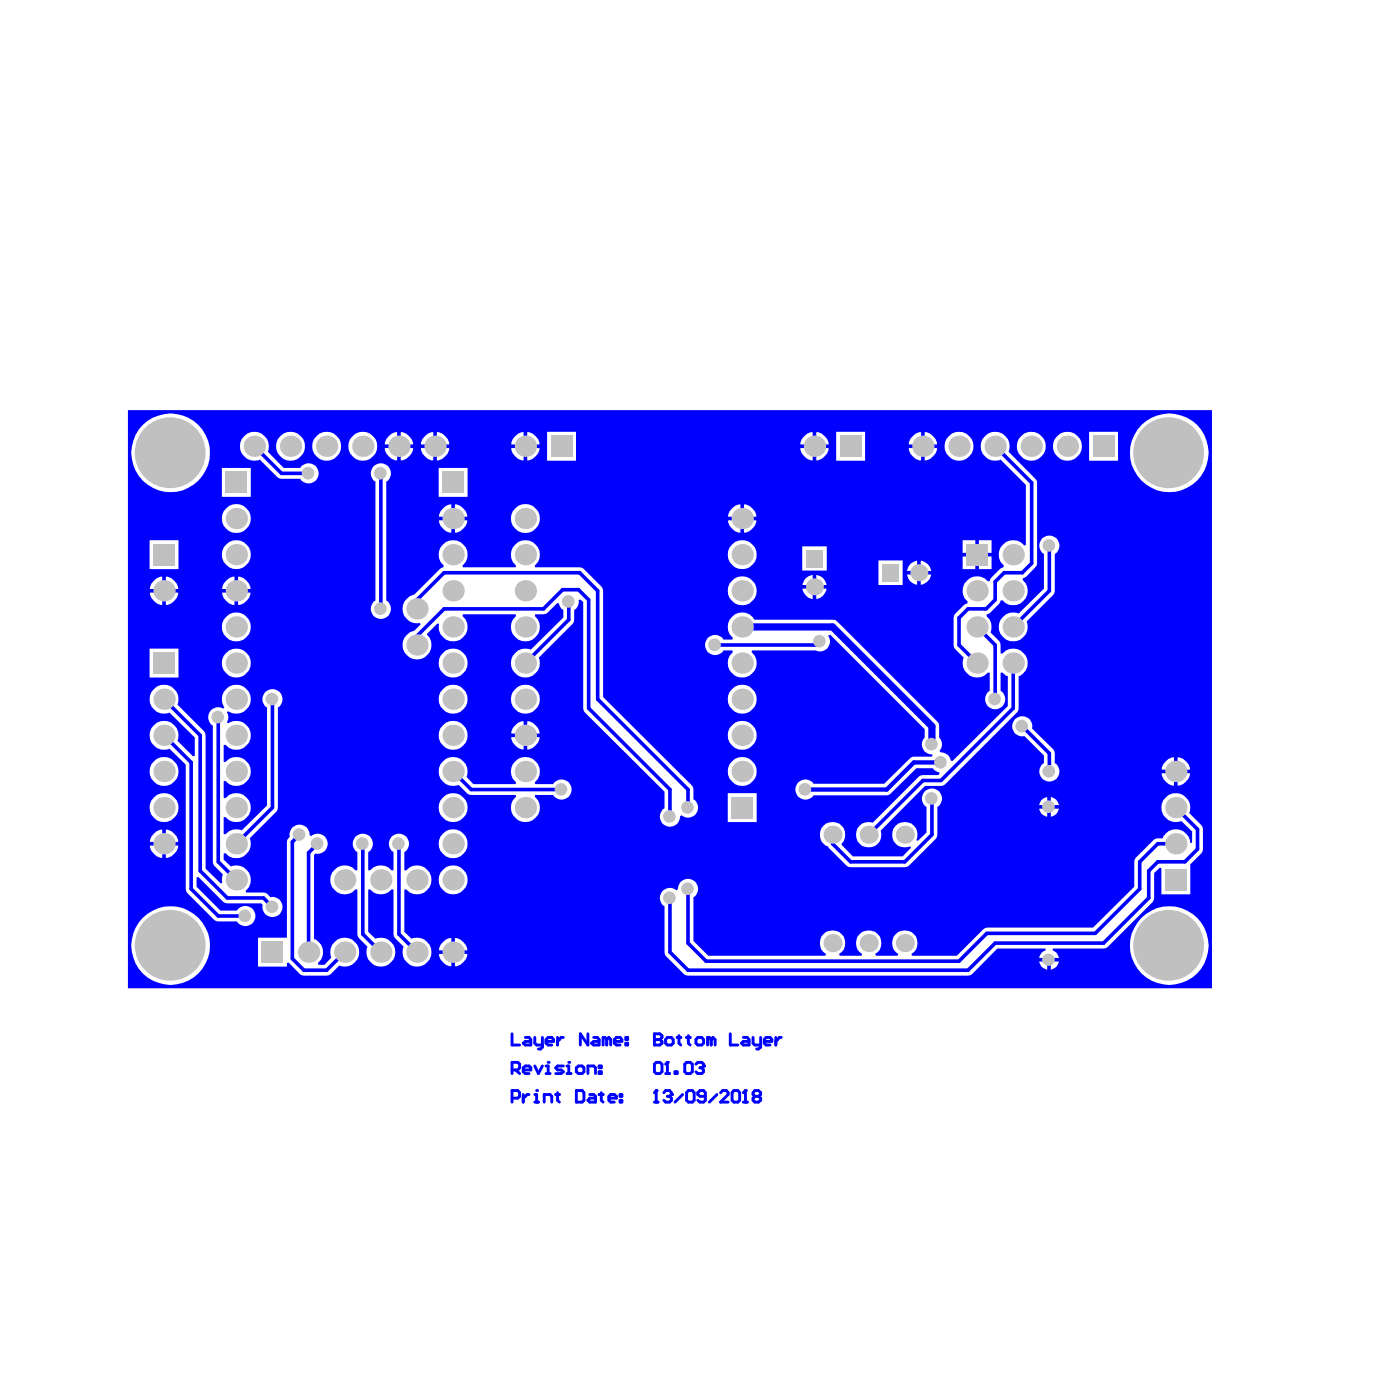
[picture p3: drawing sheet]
<svg xmlns="http://www.w3.org/2000/svg" width="96mm" height="96mm" viewBox="0 0 96 96" stroke-linecap="round" stroke-linejoin="round" font-family="sans-serif">
<path d="M8.8 28.1h74.3v39.6h-74.3zM63.4 29.6v.9h.8a.95 .95 0 0 0-.8-.9zM62.6 29.9l-.2 .2-.1 .4h.8v-.9l-.3 .1zM55.9 29.6v.9h.9a.95 .95 0 0 0-.9-.9zM55.1 29.9l-.1 .2-.1 .4h.8v-.9l-.4 .1zM36.1 29.6v.9h.9a.95 .95 0 0 0-.9-.9zM35.3 29.9l-.2 .2-.1 .4h.9v-.9l-.4 .1zM29.9 29.6v.9h.9a.95 .95 0 0 0-.9-.9zM29.1 29.9l-.1 .2-.1 .4h.8v-.9l-.4 .1zM27.5 29.6v.9h.8a.95 .95 0 0 0-.8-.9zM26.6 29.9l-.1 .2-.1 .4h.8v-.9l-.4 .1zM63.4 30.7v.9a.95 .95 0 0 0 .8-.9zM62.3 30.7a.95 .95 0 0 0 .8 .9v-.9zM55.9 30.7v.9a.95 .95 0 0 0 .9-.9zM54.9 30.7a.95 .95 0 0 0 .8 .9v-.9zM36.1 30.7v.9a.95 .95 0 0 0 .9-.9zM35 30.7a.95 .95 0 0 0 .9 .9v-.9zM29.9 30.7v.9a.95 .95 0 0 0 .9-.9zM28.9 30.7a.95 .95 0 0 0 .8 .9v-.9zM27.5 30.7v.9a.95 .95 0 0 0 .8-.9zM26.4 30.7a.95 .95 0 0 0 .8 .9v-.9zM74.6 29.6v2h2v-2zM57.3 29.6v2h2v-2zM37.5 29.6v2h2v-2zM72.2 30.6a1 1 0 0 0 2 0 1 1 0 0 0-2 0zM69.7 30.6a1 1 0 0 0 2 0 1 1 0 0 0-2 0zM64.7 30.6a1 1 0 0 0 2 0 1 1 0 0 0-2 0zM23.9 30.6a1 1 0 0 0 2 0 1 1 0 0 0-2 0zM21.4 30.6a1 1 0 0 0 2 0 1 1 0 0 0-2 0zM18.9 30.6a1 1 0 0 0 2 0 1 1 0 0 0-2 0zM16.7 29.9a.98 .98 0 0 0-.1 1.2 .98 .98 0 0 0 1.2 .4l1.3 1.3h1.5a.69 .69 0 0 0 1 .2 .69 .69 0 0 0 0-1.1 .69 .69 0 0 0-1 .2h-1.2l-1-1.1a.99 .99 0 0 0-.4-1.2 .99 .99 0 0 0-1.3 .1zM77.5 31a2.7 2.7 0 0 0 5.3 0 2.7 2.7 0 0 0-5.3 0zM9 31a2.7 2.7 0 0 0 5.4 0 2.7 2.7 0 0 0-5.4 0zM30.1 32.1v2h1.9v-2zM15.2 32.1v2h2v-2zM51 34.6v.8h.8a.95 .95 0 0 0-.8-.8zM50.2 34.8l-.2 .2-.1 .4h.8v-.8l-.3 .1zM31.2 34.6v.8h.8a.95 .95 0 0 0-.8-.8zM30.4 34.8l-.2 .2-.1 .4h.8v-.8l-.3 .1zM51 35.7v.8a.95 .95 0 0 0 .8-.8zM49.9 35.7a.95 .95 0 0 0 .8 .8v-.8zM31.2 35.7v.8a.95 .95 0 0 0 .8-.8zM30.1 35.7a.95 .95 0 0 0 .8 .8v-.8zM35 35.5a1 1 0 0 0 2 0 1 1 0 0 0-2 0zM15.2 35.5a1 1 0 0 0 2 0 1 1 0 0 0-2 0zM48.5 43.7a.69 .69 0 0 0 .1 1 .69 .69 0 0 0 1-.1h.6v.1a.99 .99 0 0 0 0 1.4 .99 .99 0 0 0 1.4 0 .99 .99 0 0 0-.1-1.4v-.1h4.4a.71 .71 0 0 0 .8-.2 .71 .71 0 0 0 .1-.9h.1l6.5 6.5v.5a.71 .71 0 0 0-.1 .8 .71 .71 0 0 0 .6 .4v.2h-1.4l-1.9 1.8h-4.8a.68 .68 0 0 0-1.1-.1 .68 .68 0 0 0 0 1 .68 .68 0 0 0 1.1-.1h5.1l1.9-1.8h1.1l.5 .2-.1 .2h-1l-.3 .1-3.2 3.2a.87 .87 0 0 0-1.1 .7 .87 .87 0 0 0 .9 1 .87 .87 0 0 0 .8-1.2l3-3h1.1l.3-.1 4.9-5 .1-.3v-2.2a.98 .98 0 0 0 .5-1.4 .98 .98 0 0 0-1.6-.1h-.1v-.7l-.7-.8a.94 .94 0 0 0-.3-1.1v-.1l.3-.1 .6-.6 .1-.2 .1-.1a.98 .98 0 0 0 1.4 .1 .98 .98 0 0 0 0-1.4v-.2l.2-.1 .7-.6 .1-.3v-5.5l-.1-.3-1.9-1.8a.98 .98 0 0 0-.8-1.4 .98 .98 0 0 0-1.1 1.1 .98 .98 0 0 0 1.4 .8l1.7 1.7v4.1l-.1 .1a.98 .98 0 0 0-1.4-.1 .98 .98 0 0 0 0 1.5v.1l-.2 .1-.7 .6-.1 .2h-.1a.98 .98 0 0 0-1.4 0 .98 .98 0 0 0 0 1.4v.2l-.2 .1-.6 .6-.1 .3v2l.7 .7a.98 .98 0 0 0 .3 1.2 .98 .98 0 0 0 1.3-.2h.1v1.3a.69 .69 0 0 0-.1 1 .69 .69 0 0 0 1 0 .69 .69 0 0 0-.1-1v-1.3h.1l.4 .2v2.1l-3.8 3.8-.1-.1a.71 .71 0 0 0-.7-.5l-.1-.1 .1-.1a.66 .66 0 0 0-.1-.9l-.1-.9-.1-.2-6.9-6.9h-5.6a.98 .98 0 0 0-1.5-.3 .98 .98 0 0 0 0 1.5v.1h-.6l-.2-.2a.69 .69 0 0 0-.9 .1zM67.1 37v.9h.9v-.9zM66 37v.9h.8v-.9zM30.4 37.3a.96 .96 0 0 0 0 1.5v.1l-.2 .1-1.8 1.8a.99 .99 0 0 0-.8 1.1 .99 .99 0 0 0 1.2 .8v.1l-.4 .4a.99 .99 0 0 0-.7 1.4 .99 .99 0 0 0 1.4 .4 .99 .99 0 0 0 .2-1.5l.7-.8 .1 .1a.99 .99 0 0 0 1.3 1.1 .99 .99 0 0 0 .3-1.7v-.1h3.6l.1 .1a.99 .99 0 0 0-.1 1.5 .99 .99 0 0 0 1.4 0 .99 .99 0 0 0 0-1.5v-.1h.7l.8-.8 .1 .1 .1 .2 .2 .2v.5l-2.2 2.2a.98 .98 0 0 0-1.4 .8 .98 .98 0 0 0 1.1 1.1 .98 .98 0 0 0 .8-1.3l2.4-2.4 .1-.2v-.7l.2-.2 .1-.5h.1l.2 .2v7.4l5.5 5.6v1.1a.69 .69 0 0 0 .1 1.2 .69 .69 0 0 0 1-.7h.1a.68 .68 0 0 0 1-.1 .68 .68 0 0 0-.2-1v-.7l-.1-.3-6.1-6v-7.3l-.1-.3-1.3-1.3h-3.2v-.1a.99 .99 0 0 0 0-1.5 .99 .99 0 0 0-1.4 0 .99 .99 0 0 0 .1 1.5l-.1 .1h-3.6v-.1a.98 .98 0 0 0 .1-1.5 .98 .98 0 0 0-1.4 0zM10.3 37v2h1.9v-2zM67.1 38.1v.9h.9v-.9zM66 38.1v.9h.8v-.9zM49.9 38a1 1 0 0 0 2 0 1 1 0 0 0-2 0zM15.2 38a1 1 0 0 0 2 0 1 1 0 0 0-2 0zM55 37.4v1.7h1.7v-1.7zM63.1 38.4v.7h.7a.83 .83 0 0 0-.7-.7zM62.4 38.7l-.2 .4h.7v-.7zM63.1 39.4v.7h.1a.9 .9 0 0 0 .6-.7zM62.2 39.4v.1a.75 .75 0 0 0 .7 .6v-.7zM60.2 38.4v1.7h1.7v-1.7zM55.9 39.4v.7h.7v-.1a.8 .8 0 0 0-.7-.6zM55.2 39.6l-.2 .5h.7v-.7zM11.4 39.5v.9h.8a.95 .95 0 0 0-.8-.9zM10.6 39.8l-.2 .2-.1 .4h.8v-.9l-.4 .1zM16.3 39.5v.9h.9a.95 .95 0 0 0-.9-.9zM15.5 39.8l-.2 .2-.1 .4h.9v-.9l-.4 .1zM55.9 40.3v.8a.83 .83 0 0 0 .7-.8zM55 40.3v.1a.9 .9 0 0 0 .7 .7v-.8zM11.4 40.6v.9a.95 .95 0 0 0 .8-.9zM10.3 40.6a.95 .95 0 0 0 .8 .9v-.9zM16.3 40.6v.9a.95 .95 0 0 0 .9-.9zM15.2 40.6a.95 .95 0 0 0 .9 .9v-.9zM49.9 40.5a1 1 0 0 0 2 0 1 1 0 0 0-2 0zM71.4 36.9l-.1 .2a.67 .67 0 0 0 .3 .9v2.3l-1.8 1.8a.98 .98 0 0 0-1.3 .7 .98 .98 0 0 0 1.1 1.1 .98 .98 0 0 0 .8-1.3l1.9-2v-2.6a.69 .69 0 0 0 .2-1 .69 .69 0 0 0-1.1-.1zM25.6 31.9l-.1 .2a.67 .67 0 0 0 .2 .9v8.2a.69 .69 0 0 0-.1 1 .69 .69 0 0 0 1 0 .69 .69 0 0 0-.1-1v-8.2a.69 .69 0 0 0 .1-1 .69 .69 0 0 0-1-.1zM15.2 43a1 1 0 0 0 2 0 1 1 0 0 0-2 0zM10.3 44.5v1.9h1.9v-1.9zM30.1 45.5a1 1 0 0 0 2 0 1 1 0 0 0-2 0zM15.2 45.5a1 1 0 0 0 2 0 1 1 0 0 0-2 0zM49.9 47.9a1 1 0 0 0 2 0 1 1 0 0 0-2 0zM35 47.9a1 1 0 0 0 2 0 1 1 0 0 0-2 0zM30.1 47.9a1 1 0 0 0 2 0 1 1 0 0 0-2 0zM36.1 49.4v.9h.9a.95 .95 0 0 0-.9-.9zM35.3 49.7l-.2 .2-.1 .4h.9v-.9l-.4 .1zM36.1 50.5v.9a.95 .95 0 0 0 .9-.9zM35 50.5a.95 .95 0 0 0 .9 .9v-.9zM49.9 50.4a1 1 0 0 0 2 0 1 1 0 0 0-2 0zM30.1 50.4a1 1 0 0 0 2 0 1 1 0 0 0-2 0zM10.6 47.2a.98 .98 0 0 0-.2 1.3 .98 .98 0 0 0 1.2 .3l1.7 1.7v1.3h-.1l-1-1a.98 .98 0 0 0-.8-1.4 .98 .98 0 0 0-1.1 1.1 .98 .98 0 0 0 1.3 .8l1.1 1.1 .1 8.7 2 2 1.4 .1a.69 .69 0 0 0 1.1 .1 .69 .69 0 0 0 0-1 .69 .69 0 0 0-1.1 .1h-1.1l-1.6-1.6v-.7h.1l1.8 1.8h2.5l.1 .1a.69 .69 0 0 0 .6 .9 .69 .69 0 0 0 .8-.8 .69 .69 0 0 0-.9-.6l-.3-.3h-1.3l-.1-.2a.98 .98 0 0 0 .2-1.2 .98 .98 0 0 0-1.2-.4l-.5-.5v-.4h.2a.98 .98 0 0 0 1.2 .2 .98 .98 0 0 0 .4-1.2l1.9-2v-7a.69 .69 0 0 0 .2-1 .69 .69 0 0 0-1 0 .69 .69 0 0 0 .1 1v6.7l-1.7 1.7a.94 .94 0 0 0-1.1 .3h-.2v-1.2h.2a.99 .99 0 0 0 1.4 .1 .99 .99 0 0 0 0-1.5 .99 .99 0 0 0-1.4 .1h-.2v-1.2h.2a.99 .99 0 0 0 1.4 .1 .99 .99 0 0 0 0-1.4 .99 .99 0 0 0-1.4 0h-.2v-1.1l.2-.1a.99 .99 0 0 0 1.3 .2 .99 .99 0 0 0 .2-1.4 .99 .99 0 0 0-1.3-.2l-.1-.1a.66 .66 0 0 0 0-.7l.1-.1a.98 .98 0 0 0 1.5-.6 .98 .98 0 0 0-1.2-1.1 .98 .98 0 0 0-.6 1.5l-.1 .1a.68 .68 0 0 0-.9 .2 .68 .68 0 0 0 .2 .9v9.4l.1 .2 .6 .6-.1 .6-.1 .1-1-1.1v-9.2l-1.9-2a.99 .99 0 0 0-.4-1.2 .99 .99 0 0 0-1.2 .1zM80.7 51.9v.9h.9a.95 .95 0 0 0-.9-.9zM79.9 52.2l-.2 .2-.1 .4h.9v-.9l-.4 .1zM69.6 49.3a.69 .69 0 0 0-.1 .8 .69 .69 0 0 0 .7 .3l1.4 1.4v.5a.69 .69 0 0 0-.2 1 .69 .69 0 0 0 1 0 .69 .69 0 0 0-.1-1v-.7l-.1-.2-1.5-1.5a.69 .69 0 0 0-.3-.7 .69 .69 0 0 0-.8 .1zM30.4 52.2a.98 .98 0 0 0-.2 1.2 .98 .98 0 0 0 1.2 .4l.7 .7h3.2l.1 .1a.99 .99 0 0 0-.1 1.4 .99 .99 0 0 0 1.4 0 .99 .99 0 0 0 0-1.4v-.1h1.2a.69 .69 0 0 0 1 .1 .69 .69 0 0 0 0-1 .69 .69 0 0 0-1 .1h-1.2v-.1a.99 .99 0 0 0 0-1.4 .99 .99 0 0 0-1.4 0 .99 .99 0 0 0 .1 1.4l-.1 .1h-2.9l-.4-.5a.99 .99 0 0 0-.4-1.1 .99 .99 0 0 0-1.2 .1zM80.7 53v.8a.95 .95 0 0 0 .9-.8zM79.6 53a.95 .95 0 0 0 .9 .8v-.8zM10.2 52.9a1 1 0 0 0 2 0 1 1 0 0 0-2 0zM49.9 52.9a1 1 0 0 0 2 0 1 1 0 0 0-2 0zM72 54.6v.6l.6-.1a.62 .62 0 0 0-.6-.5zM71.4 54.8l-.2 .4h.6v-.6zM72 55.4l.1 .6a.68 .68 0 0 0 .5-.6zM71.2 55.4v.1a.62 .62 0 0 0 .6 .5v-.6zM49.9 54.4v1.9h2v-1.9zM10.2 55.4a1 1 0 0 0 2 0 1 1 0 0 0-2 0zM30.1 55.4a1 1 0 0 0 2 0 1 1 0 0 0-2 0zM56.4 56.6a.86 .86 0 0 0 .3 1.4l1.5 1.4h4l2-2v-2.1a.69 .69 0 0 0 .2-1 .69 .69 0 0 0-1 0 .69 .69 0 0 0 .1 1v1.8l-.6 .5h-.1a.88 .88 0 0 0-.7-1.3 .88 .88 0 0 0-.9 1 .88 .88 0 0 0 1.2 .7v.1l-.5 .6h-3.5l-.7-.8a.9 .9 0 0 0 0-1.3 .9 .9 0 0 0-1.3 0zM11.4 56.9v.8h.8a.95 .95 0 0 0-.8-.8zM10.6 57.1l-.2 .2-.1 .4h.8v-.8l-.4 .1zM45.4 61l-.1 .2a.67 .67 0 0 0 .2 .9l.1 3.3 1.3 1.4 .3 .1h19.2l.2-.1 1.8-1.8h3.3v.1a.58 .58 0 0 0-.5 .6h1.4l-.2-.4-.3-.2 .1-.1h3.4l.3-.1 3.1-3.1 .1-.3v-1.7l.4-.3h.1v1.8h2v-2l.8-.9v-1.6l-.1-.2-.8-.9a.98 .98 0 0 0-.8-1.3 .98 .98 0 0 0-1.1 1.1 .98 .98 0 0 0 1.4 .8l.7 .7v.8h-.1a1.01 1.01 0 0 0-.8-.9 1.01 1.01 0 0 0-1.1 .6l-.6 .1-1.3 1.2-.1 .3v1.7l-2.8 2.8h-7.3l-.2 .1-1.8 1.8h-3.1v-.1a.87 .87 0 0 0 .2-1.3 .87 .87 0 0 0-1.3 0 .87 .87 0 0 0 .2 1.3l-.1 .1h-1.5v-.1a.87 .87 0 0 0 .2-1.3 .87 .87 0 0 0-1.3 0 .87 .87 0 0 0 .2 1.3l-.1 .1h-1.4l-.1-.1a.87 .87 0 0 0 .2-1.3 .87 .87 0 0 0-1.3 0 .87 .87 0 0 0 .2 1.3v.1h-8.1l-1-1v-3a.69 .69 0 0 0 0-1.2 .69 .69 0 0 0-1 .7h-.1h-.1a.69 .69 0 0 0-.9 0zM20 56.7l-.1 .3a.42 .42 0 0 1-.2 .6v6.7h-2v2h2v-.3h.1l.9 .8 1.7 .1 .3-.1 .6-.6a.98 .98 0 0 0 1.3-.8 .98 .98 0 0 0-1.1-1.1 .98 .98 0 0 0-.8 1.3l-.5 .5h-.4v-.1a.96 .96 0 0 0-.3-1.6v-5.8l.1-.1a.69 .69 0 0 0 .8-.8 .69 .69 0 0 0-1.1-.4l-.1-.1a.7 .7 0 0 0-.4-.6 .7 .7 0 0 0-.8 .1zM11.4 58v.8a.95 .95 0 0 0 .8-.8zM10.3 58a.95 .95 0 0 0 .8 .8v-.8zM30.1 57.8a1 1 0 0 0 2 0 1 1 0 0 0-2 0zM24.4 57.3l-.1 .2a.67 .67 0 0 0 .2 .9v1.2l-.1 .1a.99 .99 0 0 0-1.5-.1 .99 .99 0 0 0 0 1.4 .99 .99 0 0 0 1.5 0h.1v3.2l.7 .7a.98 .98 0 0 0 .8 1.3 .98 .98 0 0 0 1.1-1.1 .98 .98 0 0 0-1.4-.8l-.5-.4v-2.9h.2a.97 .97 0 0 0 1.4 0h.2v3.2l.7 .7a.98 .98 0 0 0 .8 1.3 .98 .98 0 0 0 1.1-1.1 .98 .98 0 0 0-1.4-.8l-.5-.4v-2.9h.1a.99 .99 0 0 0 1.5 0 .99 .99 0 0 0 0-1.4 .99 .99 0 0 0-1.5 .1l-.1-.1v-1.2a.69 .69 0 0 0 .2-1 .69 .69 0 0 0-1.1 0 .69 .69 0 0 0 .2 1v1.2l-.2 .1a.97 .97 0 0 0-1.4 0l-.2-.1v-1.2a.69 .69 0 0 0 .2-1 .69 .69 0 0 0-1-.1zM30.1 60.3a1 1 0 0 0 2 0 1 1 0 0 0-2 0zM31.2 64.3v.8h.8a.95 .95 0 0 0-.8-.8zM30.4 64.6l-.2 .2-.1 .3h.8v-.8l-.3 .1zM31.2 65.4v.8a.95 .95 0 0 0 .8-.8zM30.1 65.4a.95 .95 0 0 0 .8 .8v-.8zM72 65.9l.1 .5a.68 .68 0 0 0 .5-.5zM71.2 65.9v.1a.68 .68 0 0 0 .6 .5v-.6zM77.5 64.8a2.7 2.7 0 0 0 5.3 0 2.7 2.7 0 0 0-5.3 0zM9 64.8a2.7 2.7 0 0 0 5.4 0 2.7 2.7 0 0 0-5.4 0z" fill="#00f"/>
<g fill="none" stroke="#00f" stroke-width=".25">
<path d="M17.4 30.6l1.9 1.8h1.9M26.1 32.4v9.3M68.2 30.6l2.5 2.5v5.5l-.6 .7h-1.3l-.6 .6v1.2l-.6 .6h-1.2l-.7 .7v1.8l1.3 1.2M71.9 37.4v3.1l-2.5 2.5M11.2 47.9l2.5 2.5v9.3l1.9 1.8h2.5l.6 .7M11.2 50.4l1.9 1.9v8.6l1.9 1.9h1.8M15 49.2v9.9l1.2 1.2M18.7 47.9v7.5l-2.5 2.4M20.5 57.2l-.5 .5v8l.8 .8h1.6l1.2-1.2M21.8 57.8l-.6 .6v6.9M24.9 57.8v6.2l1.2 1.3M27.3 57.8v6.2l1.3 1.3"/>
<path d="M28.6 41.7v-.6l1.8-1.8h9.3l1.3 1.2v7.4l6.2 6.2v1.3M28.6 44.2v-.6l1.8-1.9h6.8l1.4-1.3h1.1l.6 .7v7.4l5.6 5.6v1.9M31.1 52.9l1.2 1.2h6.2M39 41.2v1.3l-3 2.9M56.2 44l-.3 .2h-6.9M63.9 54.7v2.5l-1.9 1.9h-3.7l-1.2-1.3v-.6M67 43l1.2 1.2v3.7M69.4 45.4v3.1l-4.9 5h-1.2l-3.8 3.7M70.1 49.8l1.8 1.8v1.3M80.6 57.8h-1.2l-1.3 1.3v1.8l-3 3.1h-7.5l-1.9 1.9h-17.3l-1.2-1.3v-3.7M80.6 55.4l1.5 1.4v1.4l-.9 .9h-1.8l-.7 .6v1.8l-3.1 3.1h-7.4l-1.8 1.9h-19.2l-1.3-1.2v-3.8"/>
</g>
<path d="M50.9 43h6.2l6.8 6.8v1.2" fill="none" stroke="#00f" stroke-width=".5"/>
<path d="M64.5 52.3h-1.9l-1.8 1.8h-5.6" fill="none" stroke="#00f" stroke-width=".3"/>
<g fill="none" stroke="#00f" stroke-width=".2">
<path d="M35.1 70.9v.7h.5M35.1 73.3h.4l.1-.1v-.3l-.1-.1h-.4v.8M35.1 75.3h.4l.1-.2v-.2l-.1-.2h-.4v.8M35.3 73.3l.3 .3M35.9 73.3h.5v-.1l-.1-.1h-.3l-.1 .1v.3l.1 .1h.3M35.9 75v.5M36 71.1h.3l.1 .2v.3h-.4l-.1-.1 .1-.1h.4M36.3 75h-.2l-.2 .3M36.7 73.1l.2 .5 .3-.5M36.7 75h.1v.5M36.7 75.5h.2M36.7 71.1v.4l.1 .1h.4"/>
<path d="M36.8 74.7h.1M37.2 71.1v.7l-.1 .1h-.2M37.3 75.5v-.5h.4l.1 .1v.4M37.4 73.6h.3M37.4 73.1h.2v.5M37.4 71.4h.5l-.1-.3h-.2l-.2 .2v.2l.2 .1h.2M37.6 72.8h.1M38.1 75h.2M38.2 71.1v.5M38.2 74.9v.5l.1 .1M38.6 73.1h-.4l-.1 .1 .1 .1h.3l.1 .2-.1 .1h-.4M38.6 71.1h-.1l-.3 .3"/>
<path d="M38.9 73.6h.2M38.9 73.1h.1v.5M39 72.8h.1M39.5 73.2l.2-.1h.2l.1 .1v.3l-.1 .1h-.2l-.2-.1zM39.5 74.7h.4l.1 .2v.5l-.1 .1h-.4zM40.3 73.6v-.5h.4l.1 .1v.4M40.3 70.9v.7l-.5-.7v.7M40.4 75h.3l.1 .1v.4h-.4l-.1-.1 .1-.1h.4M40.7 71.1h.2l.2 .2v.3h-.4l-.2-.1 .2-.1h.4M41.1 73.5h.1v.1h-.1zM41.1 73.1h.1v.1h-.1zM41.1 75h.2"/>
<path d="M41.2 74.9v.5l.1 .1M41.6 71.3l-.1-.2h-.2v.5M41.6 71.3v.3M41.6 71.3l.1-.2 .2 .2v.3M41.7 75.3h.6v-.2l-.2-.1h-.2l-.2 .1v.3l.2 .1h.2M42.1 71.4h.5l-.1-.3h-.2l-.2 .2v.2l.2 .1h.2M42.5 75h.1v.1h-.1zM42.5 75.4h.1v.1h-.1zM42.9 71.5h.1v.1h-.1zM42.9 71.1h.1v.2h-.1zM44.9 71.3h.1M44.9 75.5h.2"/>
<path d="M44.9 70.9h.3l.2 .1-.2 .3 .2 .1v.1l-.2 .1h-.3zM44.9 71.3h.3M45 74.7h.1M45 72.8h.2l.2 .1v.6l-.2 .1h-.2l-.1-.1v-.6zM45 74.7v.8M45 74.7l-.1 .2M45.5 74.9l.1-.2h.3l.1 .3M45.6 73.6h.3M45.7 72.8h.1M45.7 75.1h.2M45.7 72.8v.8M45.7 72.8l-.1 .1"/>
<path d="M45.7 71.1h.3l.1 .2v.2l-.1 .1h-.3l-.1-.1v-.2zM45.9 75.1l.1 .2v.1l-.1 .1h-.3l-.1-.1M46 75h.1M46 75l-.1 .1M46.3 73.5h.1v.1h-.1zM46.4 71.1h.3M46.5 71v.5l.2 .1M46.8 75l-.5 .5M47.1 72.8h.2l.2 .1v.6l-.2 .1h-.2l-.2-.1v-.6zM47.1 71.1h.2M47.2 74.7h.3l.1 .2v.5l-.1 .1h-.3l-.1-.1v-.5zM47.2 71v.5l.1 .1"/>
<path d="M47.7 72.9l.1-.1h.3l.1 .3M47.8 71.1h.3l.1 .2v.2l-.1 .1h-.3l-.1-.1v-.2zM48 73.2h.1M48.1 73.2l.1 .1-.1 .3h-.3l-.1-.1M48.2 73.1h.1M48.2 73.1l-.1 .1M48.3 75.1h-.3l-.2-.1 .2-.3h.2l.1 .2v.5l-.1 .1h-.2l-.2-.1M48.7 71.3l-.1-.2h-.1v.5M48.7 71.3v.3M48.7 71.3l.2-.2 .1 .2v.3M49.1 75l-.5 .5M49.4 74.9l.1-.2h.3l.1 .2v.1l-.5 .5h.5"/>
<path d="M50.1 70.9v.7h.5M50.3 74.7h.3l.1 .2v.5l-.1 .1h-.3l-.1-.1v-.5zM50.9 75.5h.3M50.9 71.1h.3l.1 .2v.3h-.4l-.1-.1 .1-.1h.4M51.1 74.7h.1M51.1 74.7v.8M51.1 74.7l-.2 .2M51.6 71.1v.4l.1 .1h.4M51.7 75.1l-.1-.1 .1-.3h.3l.1 .2v.1l-.1 .1M51.7 75.1l-.1 .2v.1l.1 .1h.3l.1-.1v-.1l-.1-.2M51.7 75.1h.3M52.1 71.1v.7l-.2 .1"/>
<path d="M52.4 71.4h.5l-.1-.3h-.3l-.1 .2v.2l.1 .1h.3M53.2 71.1v.5M53.5 71.1h-.1l-.2 .3"/>
</g>
<g fill="#c0c0c0">
<circle cx="56.2" cy="43.9" r=".43"/>
<circle cx="49" cy="44.2" r=".43"/>
<circle cx="16.8" cy="62.8" r=".43"/>
<circle cx="18.6" cy="62.2" r=".43"/>
<circle cx="70" cy="49.8" r=".43"/>
<circle cx="71.9" cy="52.9" r=".43"/>
<circle cx="64.5" cy="52.2" r=".43"/>
<circle cx="55.2" cy="54.1" r=".43"/>
<circle cx="63.8" cy="54.7" r=".43"/>
<circle cx="63.8" cy="51" r=".43"/>
<circle cx="71.9" cy="55.3" r=".43"/>
<circle cx="71.9" cy="65.8" r=".43"/>
<circle cx="45.9" cy="61.5" r=".43"/>
<circle cx="47.1" cy="60.9" r=".43"/>
<circle cx="47.1" cy="55.3" r=".43"/>
<circle cx="45.9" cy="56" r=".43"/>
<circle cx="26.1" cy="41.7" r=".43"/>
<circle cx="26.1" cy="32.4" r=".43"/>
<circle cx="71.9" cy="37.4" r=".43"/>
<circle cx="68.2" cy="47.9" r=".43"/>
<circle cx="38.5" cy="54.1" r=".43"/>
<circle cx="11.7" cy="64.8" r="2.43"/>
<circle cx="11.7" cy="31" r="2.43"/>
<circle cx="80.1" cy="31" r="2.43"/>
<circle cx="80.1" cy="64.8" r="2.43"/>
<circle cx="38.9" cy="41.2" r=".43"/>
<circle cx="20.5" cy="57.2" r=".43"/>
<circle cx="21.7" cy="57.8" r=".43"/>
<circle cx="24.8" cy="57.8" r=".43"/>
<circle cx="27.3" cy="57.8" r=".43"/>
<circle cx="18.6" cy="47.9" r=".43"/>
<circle cx="21.1" cy="32.4" r=".43"/>
<circle cx="14.9" cy="49.1" r=".43"/>
<circle cx="55.8" cy="40.2" r=".58"/>
<circle cx="22.4" cy="30.6" r=".73"/>
<circle cx="62" cy="64.6" r=".62"/>
<circle cx="62" cy="57.2" r=".62"/>
<circle cx="11.2" cy="57.8" r=".73"/>
<circle cx="11.2" cy="47.9" r=".73"/>
<circle cx="31.1" cy="57.8" r=".73"/>
<circle cx="31.1" cy="47.9" r=".73"/>
<circle cx="31.1" cy="38" r=".73"/>
<circle cx="36" cy="47.9" r=".73"/>
<circle cx="36" cy="38" r=".73"/>
<circle cx="50.9" cy="47.9" r=".73"/>
<circle cx="50.9" cy="38" r=".73"/>
<circle cx="69.4" cy="38" r=".73"/>
<circle cx="11.2" cy="50.4" r=".73"/>
<circle cx="11.2" cy="52.9" r=".73"/>
<circle cx="21.2" cy="65.3" r=".73"/>
<circle cx="19.9" cy="30.6" r=".73"/>
<circle cx="17.4" cy="30.6" r=".73"/>
<circle cx="31.1" cy="65.3" r=".73"/>
<circle cx="26.1" cy="65.3" r=".73"/>
<circle cx="28.6" cy="65.3" r=".73"/>
<circle cx="31.1" cy="60.3" r=".73"/>
<circle cx="26.1" cy="60.3" r=".73"/>
<circle cx="28.6" cy="60.3" r=".73"/>
<circle cx="31.1" cy="50.4" r=".73"/>
<circle cx="31.1" cy="52.9" r=".73"/>
<circle cx="31.1" cy="43" r=".73"/>
<circle cx="31.1" cy="45.4" r=".73"/>
<circle cx="28.6" cy="41.7" r=".73"/>
<circle cx="28.6" cy="44.2" r=".73"/>
<circle cx="31.1" cy="35.5" r=".73"/>
<circle cx="29.8" cy="30.6" r=".73"/>
<circle cx="27.3" cy="30.6" r=".73"/>
<circle cx="36" cy="50.4" r=".73"/>
<circle cx="36" cy="52.9" r=".73"/>
<circle cx="36" cy="43" r=".73"/>
<circle cx="36" cy="45.4" r=".73"/>
<circle cx="36" cy="35.5" r=".73"/>
<circle cx="36" cy="30.6" r=".73"/>
<circle cx="50.9" cy="50.4" r=".73"/>
<circle cx="50.9" cy="52.9" r=".73"/>
<circle cx="50.9" cy="43" r=".73"/>
<circle cx="50.9" cy="45.4" r=".73"/>
<circle cx="50.9" cy="35.5" r=".73"/>
<circle cx="59.5" cy="64.6" r=".62"/>
<circle cx="57.1" cy="64.6" r=".62"/>
<circle cx="57.1" cy="57.2" r=".62"/>
<circle cx="59.5" cy="57.2" r=".62"/>
<circle cx="63" cy="39.3" r=".58"/>
<circle cx="67" cy="43" r=".73"/>
<circle cx="67" cy="45.4" r=".73"/>
<circle cx="69.4" cy="45.4" r=".73"/>
<circle cx="69.4" cy="43" r=".73"/>
<circle cx="70.7" cy="30.6" r=".73"/>
<circle cx="68.2" cy="30.6" r=".73"/>
<circle cx="65.7" cy="30.6" r=".73"/>
<circle cx="73.2" cy="30.6" r=".73"/>
<circle cx="11.2" cy="55.4" r=".73"/>
<circle cx="11.2" cy="40.5" r=".73"/>
<circle cx="31.1" cy="55.4" r=".73"/>
<circle cx="31.1" cy="40.5" r=".73"/>
<circle cx="36" cy="55.4" r=".73"/>
<circle cx="36" cy="40.5" r=".73"/>
<circle cx="50.9" cy="40.5" r=".73"/>
<circle cx="67" cy="40.5" r=".73"/>
<circle cx="69.4" cy="40.5" r=".73"/>
<circle cx="16.2" cy="57.8" r=".73"/>
<circle cx="16.2" cy="47.9" r=".73"/>
<circle cx="16.2" cy="38" r=".73"/>
<circle cx="80.6" cy="57.8" r=".73"/>
<circle cx="16.2" cy="60.3" r=".73"/>
<circle cx="16.2" cy="52.9" r=".73"/>
<circle cx="16.2" cy="50.4" r=".73"/>
<circle cx="16.2" cy="45.4" r=".73"/>
<circle cx="16.2" cy="43" r=".73"/>
<circle cx="16.2" cy="35.5" r=".73"/>
<circle cx="23.6" cy="65.3" r=".73"/>
<circle cx="23.6" cy="60.3" r=".73"/>
<circle cx="24.9" cy="30.6" r=".73"/>
<circle cx="80.6" cy="52.9" r=".73"/>
<circle cx="55.8" cy="30.6" r=".73"/>
<circle cx="63.3" cy="30.6" r=".73"/>
<circle cx="16.2" cy="55.4" r=".73"/>
<circle cx="16.2" cy="40.5" r=".73"/>
<circle cx="80.6" cy="55.4" r=".73"/>
</g>
<g fill="#c0c0c0">
<path d="M55.3 37.7h1.1v1.2h-1.1z" fill-rule="evenodd"/>
<path d="M10.5 37.3h1.5v1.5h-1.5z" fill-rule="evenodd"/>
<path d="M66.2 37.3h1.5v1.5h-1.5z" fill-rule="evenodd"/>
<path d="M10.5 44.7h1.5v1.5h-1.5z" fill-rule="evenodd"/>
<path d="M17.9 64.5h1.5v1.5h-1.5z" fill-rule="evenodd"/>
<path d="M30.3 32.3h1.5v1.5h-1.5z" fill-rule="evenodd"/>
<path d="M37.7 29.8h1.5v1.5h-1.5z" fill-rule="evenodd"/>
<path d="M60.5 38.7h1.1v1.1h-1.1z" fill-rule="evenodd"/>
<path d="M57.6 29.8h1.4v1.5h-1.4z" fill-rule="evenodd"/>
<path d="M74.9 29.8h1.5v1.5h-1.5z" fill-rule="evenodd"/>
<path d="M50.1 54.6h1.5v1.5h-1.5z" fill-rule="evenodd"/>
<path d="M15.5 32.3h1.4v1.5h-1.4z" fill-rule="evenodd"/>
<path d="M79.8 59.6h1.5v1.4h-1.5z" fill-rule="evenodd"/>
</g>
</svg>
